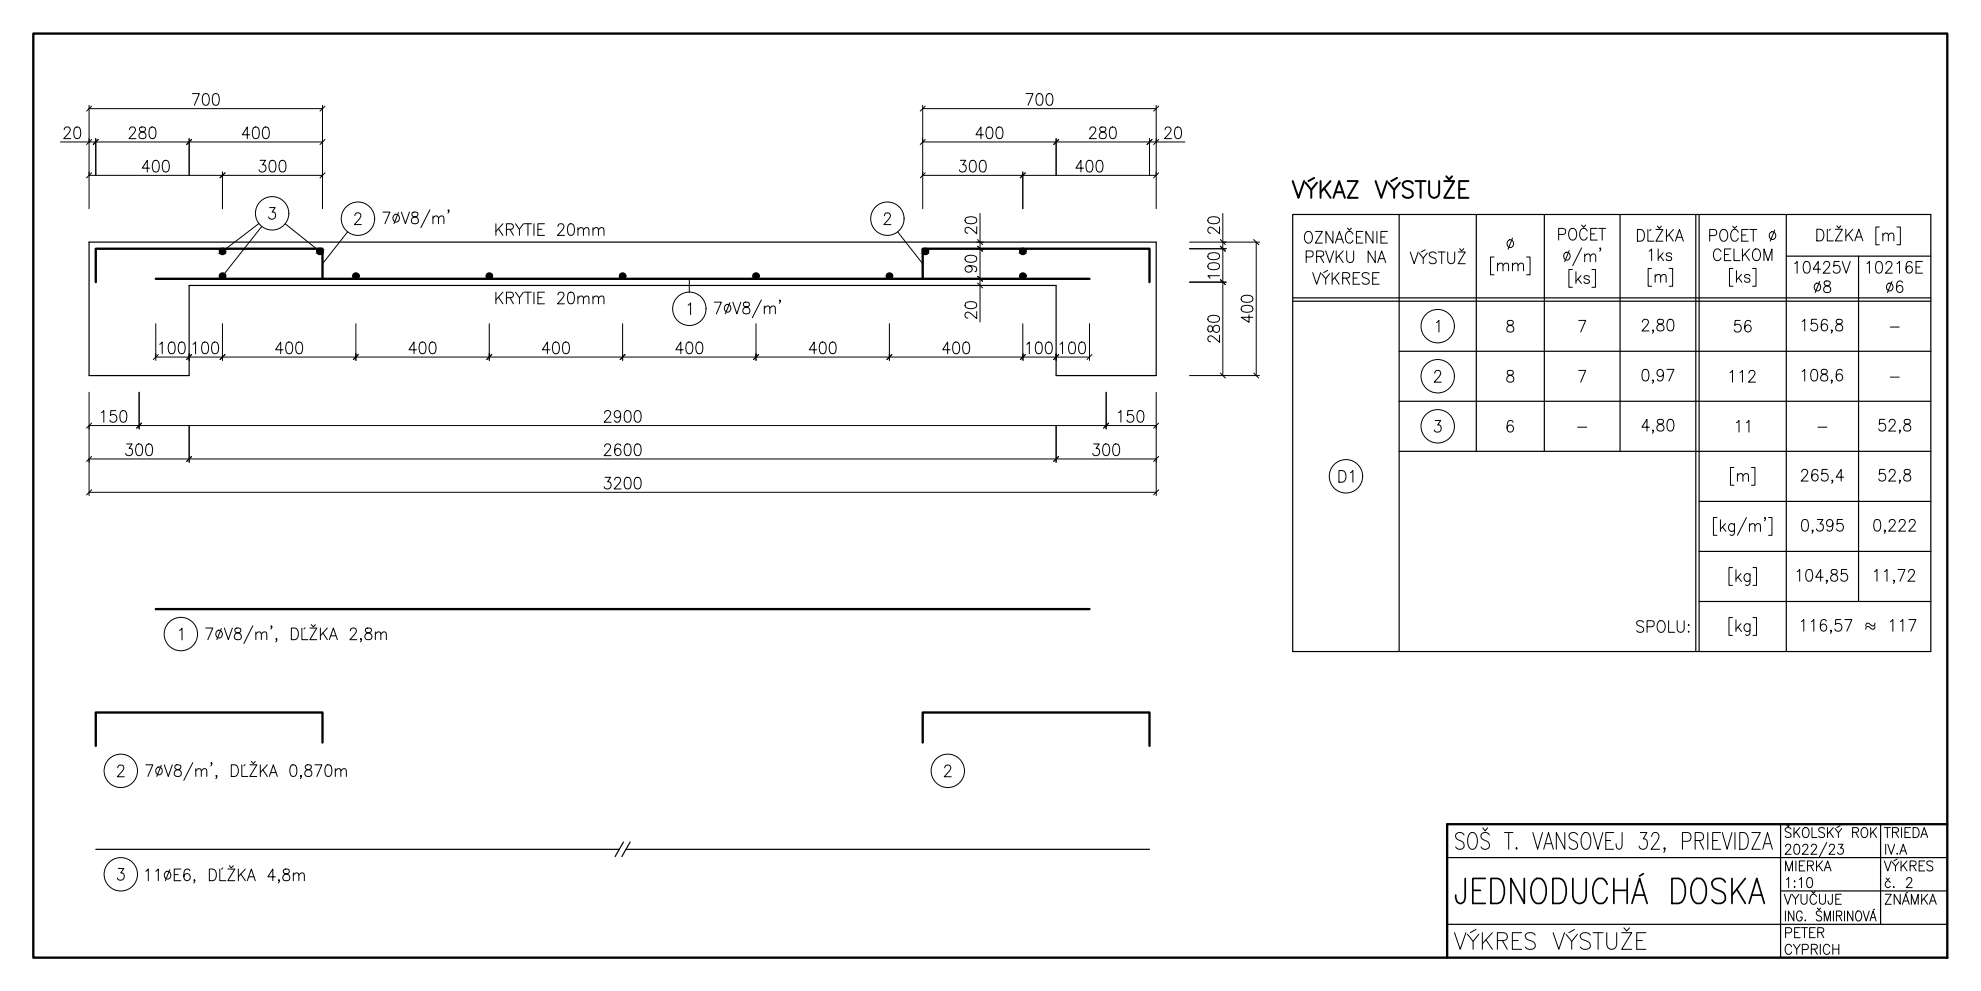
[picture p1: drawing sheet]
<svg xmlns="http://www.w3.org/2000/svg" width="594mm" height="297mm" viewBox="0 0 594 297" stroke-linecap="round" stroke-linejoin="round" font-family="sans-serif">
<!-- layer: 0.35 -->
<g fill="none" stroke="#000" stroke-width=".36">
<path d="M26.7 72.6h320v40h-30v-27h-260v27h-30zM387.7 64.3h191.3v131h-191.3zM419.6 64.3v131M442.7 64.3v71M463.1 64.3v71M485.8 64.3v71M508.6 64.3v131M509.5 64.3v131M535.7 64.3v131M535.7 76.8h43.3M557.4 76.8v103.5M387.7 89.3h191.3"/>
<path d="M387.7 90.3h191.3M419.6 105.3h159.4M419.6 120.3h159.4M419.6 135.3h159.4M509.5 150.3h69.5M509.5 165.3h69.5M509.5 180.3h69.5M28.7 254.6h157M187 252.4l-2.5 4.3M187.7 254.6h157M189 252.4l-2.5 4.3M434 257.1h150"/>
<path d="M534 247v40M564 247v30.1M434 277.1h150M534 267h50"/>
</g>
<!-- layer: 0.7 -->
<g fill="none" stroke="#000" stroke-width=".7">
<path d="M10 10.1h574v276.9h-574zM46.7 83.6h280M96.7 83.6v-9h-68v10M276.7 83.6v-9h68v10M46.7 182.6h280M96.7 222.6v-9h-68v10M276.7 222.6v-9h68v10M584 247h-150v40"/>
<circle cx="66.7" cy="75.3" r=".79"/>
<circle cx="95.9" cy="75.3" r=".79"/>
<circle cx="277.5" cy="75.3" r=".79"/>
<circle cx="306.7" cy="75.3" r=".79"/>
<circle cx="66.7" cy="82.8" r=".79"/>
<circle cx="106.7" cy="82.8" r=".79"/>
<circle cx="146.7" cy="82.8" r=".79"/>
<circle cx="186.7" cy="82.8" r=".79"/>
<circle cx="226.7" cy="82.8" r=".79"/>
<circle cx="266.7" cy="82.8" r=".79"/>
<circle cx="306.7" cy="82.8" r=".79"/>
</g>
<!-- layer: 0.18 -->
<g fill="none" stroke="#000" stroke-width=".3">
<path d="M77.6 67l-10.2 7.9M78.5 67.9l-11.3 14.2M85.5 67.1l9.8 7.8M104.2 69.5l-7.5 9.6M269.2 69.5l7.5 9.6M46.7 97v10M66.7 97v10M106.7 97v10M146.7 97v10M186.7 97v10M206.7 83.6v4M226.7 97v10"/>
<path d="M266.7 97v10M306.7 97v10M326.7 97v10M66.8 260.2l-.4 .3"/>
<circle cx="81.6" cy="63.9" r="5"/>
<circle cx="107.3" cy="65.5" r="5"/>
<circle cx="266.1" cy="65.5" r="5"/>
<circle cx="206.7" cy="92.6" r="5"/>
<circle cx="431.2" cy="97.8" r="5"/>
<circle cx="431.2" cy="112.8" r="5"/>
<circle cx="431.2" cy="127.8" r="5"/>
<circle cx="403.6" cy="142.8" r="5"/>
<circle cx="54.2" cy="190.1" r="5"/>
<circle cx="36.2" cy="231.1" r="5"/>
<circle cx="284.2" cy="231.1" r="5"/>
<circle cx="36.2" cy="262.1" r="5"/>
</g>
<!-- layer: 0.25 -->
<g fill="none" stroke="#000" stroke-width=".3">
<path d="M19.3 38.9l.1-.5 .5-.3 .9 .1a1.05 1.05 0 0 1-.2 1.7l-1.5 1.7h2.1M22.6 38.2a.98 .98 0 0 1 1.5 .5 3.2 3.2 0 0 1-.3 2.7 .98 .98 0 0 1-1.5-.5 3.2 3.2 0 0 1 .3-2.7zM26.7 31.6v31M26.7 32.6h70M38.8 38.9l.2-.5 .4-.3 .9 .1a1.05 1.05 0 0 1-.1 1.7l-1.5 1.7h2.1M42 38.2a.74 .74 0 0 0 .3 1.2 1.23 1.23 0 0 1 1.3 .6 1.23 1.23 0 0 1-.1 1.4 1.21 1.21 0 0 1-1.8-.5 1.31 1.31 0 0 1 1.5-1.5 .74 .74 0 0 0 .3-1.2l-.5-.1zM45.1 38.2a.98 .98 0 0 1 1.5 .5 3.1 3.1 0 0 1-.3 2.7 .98 .98 0 0 1-1.5-.5 3.1 3.1 0 0 1 .3-2.7zM57.7 28.1h2.1l-1.5 3.5M61.1 28.2l.8-.1a1.99 1.99 0 0 1 .7 2.8l-.3 .5-.7 .2a1.65 1.65 0 0 1-.9-2zM64.1 28.2l.8-.1a1.67 1.67 0 0 1 .9 2l-.5 1.3a.97 .97 0 0 1-1.5-.5 3.2 3.2 0 0 1 .3-2.7zM76.1 38.2a.98 .98 0 0 1 1.5 .5 3.2 3.2 0 0 1-.3 2.7 .98 .98 0 0 1-1.5-.5 3.2 3.2 0 0 1 .3-2.7zM79.1 38.2a.98 .98 0 0 1 1.5 .5 3.2 3.2 0 0 1-.3 2.7 .98 .98 0 0 1-1.5-.5 3.2 3.2 0 0 1 .3-2.7z"/>
<path d="M96.7 31.6v31M276.7 31.6v31M276.7 32.6h70M296.1 38.2a.98 .98 0 0 1 1.5 .5 3.2 3.2 0 0 1-.3 2.7 .98 .98 0 0 1-1.5-.5 3.2 3.2 0 0 1 .3-2.7zM299.1 38.2a.98 .98 0 0 1 1.5 .5 3.1 3.1 0 0 1-.3 2.7 .96 .96 0 0 1-1.5-.5 3 3 0 0 1 .3-2.7zM307.7 28.1h2.1l-1.5 3.5M311.1 28.2l.8-.1a1.65 1.65 0 0 1 .9 2l-.5 1.3-.7 .2a1.99 1.99 0 0 1-.8-2.9zM314.1 28.2l.8-.1a1.67 1.67 0 0 1 .9 2l-.5 1.3a.97 .97 0 0 1-1.5-.5 3.2 3.2 0 0 1 .3-2.7zM326.8 38.9l.2-.5 .4-.3 .9 .1a1.05 1.05 0 0 1-.1 1.7l-1.5 1.7h2.1M330 38.2a.74 .74 0 0 0 .3 1.2 1.23 1.23 0 0 1 1.3 .6 1.23 1.23 0 0 1-.1 1.4 1.22 1.22 0 0 1-1.8-.5 1.31 1.31 0 0 1 1.5-1.5 .74 .74 0 0 0 .3-1.2l-.5-.1zM333.1 38.2a.98 .98 0 0 1 1.5 .5 3.2 3.2 0 0 1-.3 2.7 .98 .98 0 0 1-1.5-.5 3.2 3.2 0 0 1 .3-2.7zM346.7 31.6v31"/>
<path d="M349.4 38.9l.1-.5 .5-.3 .9 .1a1.05 1.05 0 0 1-.2 1.7l-1.5 1.7h2.1M352.7 38.2a.98 .98 0 0 1 1.5 .5 3.1 3.1 0 0 1-.3 2.7 .96 .96 0 0 1-1.5-.5 3 3 0 0 1 .3-2.7zM18.1 42.6h78.6M26.7 52.6h70M28.7 41.6v11M44.9 50.4h-2.2l1.5-2.3v3.5M46.1 48.2a.97 .97 0 0 1 1.5 .5 3.2 3.2 0 0 1-.3 2.7l-.7 .2a1.67 1.67 0 0 1-.9-2zM49.1 48.2l.8-.1a1.65 1.65 0 0 1 .9 2l-.5 1.3-.7 .2a1.65 1.65 0 0 1-.9-2zM56.7 41.6v11M66.7 51.6v11M74.9 40.4h-2.2l1.5-2.3v3.5M78 48.1h1.6l-.9 1.3a1.1 1.1 0 0 1 .9 1.7 1.1 1.1 0 0 1-1.9-.2"/>
<path d="M81.1 48.2l.8-.1a1.67 1.67 0 0 1 .9 2l-.5 1.3a.97 .97 0 0 1-1.5-.5 3.2 3.2 0 0 1 .3-2.7zM84.1 48.2l.8-.1a1.67 1.67 0 0 1 .9 2l-.5 1.3-.7 .2a1.67 1.67 0 0 1-.9-2zM276.7 42.6h78.6M276.7 52.6h70M288 48.1h1.6l-.9 1.3a1.1 1.1 0 0 1 .9 1.7 1.1 1.1 0 0 1-1.9-.2M291.1 48.2l.8-.1a1.65 1.65 0 0 1 .9 2l-.5 1.3-.7 .2a1.67 1.67 0 0 1-.9-2zM294.1 48.2l.8-.1a1.67 1.67 0 0 1 .9 2l-.5 1.3-.7 .2a1.65 1.65 0 0 1-.9-2zM294.9 40.4h-2.2l1.5-2.3v3.5M306.7 51.6v11M316.7 41.6v11M324.9 50.4h-2.2l1.5-2.3v3.5M326.1 48.2l.8-.1a1.67 1.67 0 0 1 .9 2l-.5 1.3a.97 .97 0 0 1-1.5-.5 3.2 3.2 0 0 1 .3-2.7z"/>
<path d="M329.1 48.2l.8-.1a1.67 1.67 0 0 1 .9 2l-.5 1.3-.7 .2a1.67 1.67 0 0 1-.9-2zM344.7 41.6v11M80.9 62.2h1.6l-.9 1.3a1.1 1.1 0 0 1 .9 1.8 1.1 1.1 0 0 1-2-.3M106.4 64.7l.2-.6 .4-.3 .9 .2a1.08 1.08 0 0 1-.1 1.6l-1.5 1.7h2.1M114.8 63.6h2.1l-1.5 3.5M119.5 63.7l-1.4 3.4M120.4 63.6l1.2 3.5 1.2-3.5M123.7 63.7a.76 .76 0 0 0 .3 1.2 1.23 1.23 0 0 1 1.3 .6 1.23 1.23 0 0 1-.1 1.4 1.19 1.19 0 0 1-1.8-.5 1.3 1.3 0 0 1 1.5-1.5 .76 .76 0 0 0 .3-1.2zM128.9 62.9l-2.7 5.3M129.8 65.4l.8-.7 .7 .2 .2 2.2M129.8 64.7v2.4M131.5 65.4l.7-.7 .8 .2 .1 2.2"/>
<path d="M134.6 63.1l-.1 .1-.2-.1 .2-.2 .1 .2-.3 .8M148.7 67.1v3.5M149.5 68.6l1.3 2M150.8 67.1l-2.1 2.3M151.9 68.7h1.3a.84 .84 0 0 0 .8-.8 .84 .84 0 0 0-.8-.8h-1.3v3.5M152.9 68.7l1.1 1.9M154.6 67.1l1.2 1.6v1.9M157 67.1l-1.2 1.6M157.3 67.1h2.1M158.3 67.1v3.5M160.1 67.1v3.5M161.3 68.7h1.2"/>
<path d="M163.3 67.1h-2v3.5h2M167.3 67.9l.2-.5 .4-.3 .9 .1a1.07 1.07 0 0 1-.1 1.7l-1.5 1.7h2.1M170.6 67.2a.98 .98 0 0 1 1.5 .5 3.2 3.2 0 0 1-.3 2.7 .98 .98 0 0 1-1.5-.5 3.2 3.2 0 0 1 .3-2.7zM173.3 68.9l.8-.7 .7 .2 .2 2.2M173.3 68.2v2.4M175 68.9l.7-.7 .8 .2 .1 2.2M177.8 68.9l.8-.7 .7 .2 .2 2.2M177.8 68.2v2.4M179.5 68.9l.7-.7 .8 .2 .1 2.2M265.2 64.7l.2-.6 .4-.3 .9 .2a1.08 1.08 0 0 1-.1 1.6l-1.5 1.7h2.1M289.6 77a2.88 2.88 0 0 1 3.1 0l.2 .7a1.65 1.65 0 0 1-2 .9l-.8-.1a1.01 1.01 0 0 1-.5-1.5zM289.6 65.4a3 3 0 0 1 3.1 0 .97 .97 0 0 1-.5 1.5 3.2 3.2 0 0 1-2.6-.3z"/>
<path d="M290.6 79.7a1.02 1.02 0 0 1 .8 1.3 1.02 1.02 0 0 1-1.4 .6 1.02 1.02 0 0 1-.4-1.5 2.65 2.65 0 0 1 3.1 0 .86 .86 0 0 1-.3 1.4M292.9 68v2.1l-1.7-1.5a1.14 1.14 0 0 0-1.6-.2l-.2 .9 .3 .5 .5 .1M292.9 74.6h2M292.9 72.6h2M293.9 64v32.5M356.7 74.6h11M356.7 72.6h21M362.4 65.4a2.96 2.96 0 0 1 3.1 0 .98 .98 0 0 1-.4 1.5 3.2 3.2 0 0 1-2.7-.3l-.2-.4zM362.4 79.2a2.96 2.96 0 0 1 3.1 0 .98 .98 0 0 1-.4 1.5 3.2 3.2 0 0 1-2.7-.3l-.2-.5zM362.4 76.2a2.96 2.96 0 0 1 3.1 0 .98 .98 0 0 1-.4 1.5 3.2 3.2 0 0 1-2.7-.3l-.2-.5zM365.7 68v2.1l-1.7-1.5a1.03 1.03 0 0 0-1.8 .1l.2 .9 .7 .3M366.7 64v48.6"/>
<path d="M376.7 72.6v40M391.7 77h1.3a.92 .92 0 0 0 .8-.9 .92 .92 0 0 0-.8-.9h-1.3v3.5M391.8 69.5l.3-.1a1.68 1.68 0 0 1 1.5 .9 1.68 1.68 0 0 1-.2 1.7 1.15 1.15 0 0 1-1.3 .9 1.15 1.15 0 0 1-.9-1.4 2.23 2.23 0 0 1 .6-2zM394.5 69.4h2.1l-2.1 3.5h2.1M394.8 76.9h1.4a.83 .83 0 0 0 .8-.9 .83 .83 0 0 0-.8-.8h-1.4v3.5M395.9 76.9l1.1 1.8M397.6 75.2l1.2 3.5 1.1-3.5M399.7 69.4v3.5l-2.1-3.5v3.5M400.5 72.9l1.2-3.5 1.2 3.5M400.7 75.2v3.5M400.9 71.7h1.5M401.4 76.7l1.4 2"/>
<path d="M402.8 75.2l-2.1 2.3M403.9 75.2v2.5a1.05 1.05 0 0 0 1 1 1.05 1.05 0 0 0 1.1-1v-2.5M404.1 68.4l.6 .6 .6-.6M405.7 70.2a1.15 1.15 0 0 0-1.3-.8 1.15 1.15 0 0 0-.9 1.3 1.45 1.45 0 0 0 .2 1.6 1.45 1.45 0 0 0 1.6 .4l.4-.7M406.8 71h1.2M408.7 69.4h-1.9v3.5h1.9M411.7 69.4v3.5l-2.1-3.5v3.5M412.4 75.2v3.5l-2.1-3.5v3.5M412.9 69.4v3.5M413.2 78.7l1.2-3.5 1.1 3.5M413.6 77.5h1.5M414.1 71h1.2"/>
<path d="M416.1 69.4h-2v3.5h2M422.9 75.5l1.2 3.5 1.2-3.5M425.6 75.9l1.2 1.5v1.6M427.4 74.9l-1.2 .6M428 75.9l-1.2 1.5M430.7 76a1.13 1.13 0 0 0-1.2-.5 1.13 1.13 0 0 0-.9 .9l.3 .5 1.2 .5a.86 .86 0 0 1 .6 .9 .86 .86 0 0 1-.7 .7h-.7l-.7-.5M431.3 75.5h2.1M432.4 75.5v3.5M434.1 75.5v2.5a1.05 1.05 0 0 0 1.1 1.1 1.05 1.05 0 0 0 1-1.1v-2.5M437.3 75.5h2.1l-2.1 3.5h2.1M437.7 74.5l.6 .7 .7-.7M448 77h-1v5.4h1"/>
<path d="M449.1 79.5l.7-.6 .8 .1 .1 2.2M449.1 78.9v2.3M450.7 79.5l.8-.6 .7 .1 .2 2.2M453.6 79.5l.7-.6 .8 .1 .1 2.2M453.6 71.4l-1.4 3.3M453.6 78.9v2.3M455.2 79.5l.8-.6 .7 .1 .2 2.2M457.8 77h1.1v5.4h-1.1M467.4 70.3h1.4a.92 .92 0 0 0 .8-.9 .92 .92 0 0 0-.8-.9h-1.4v3.5M469.4 75.8a1.16 1.16 0 0 1 1.5 .7 1.16 1.16 0 0 1-.8 1.5 1.2 1.2 0 0 1-1.2-.8 1.2 1.2 0 0 1 .5-1.4zM470.6 75.1l-1.4 3.4M471 68.6l.3-.1a1.55 1.55 0 0 1 1.5 2.1 1.21 1.21 0 0 1-1.2 1.4 1.21 1.21 0 0 1-1.2-1.4 2.23 2.23 0 0 1 .6-2z"/>
<path d="M474.3 67.4l.6 .7 .6-.7M474.3 74.3l-2.7 5.3M475.2 76.8l.8-.7 .7 .2 .2 2.2M475.2 76.1v2.4M476 69.3a1.15 1.15 0 0 0-1.4-.8 1.15 1.15 0 0 0-.9 1.3 1.46 1.46 0 0 0 .3 1.6 1.46 1.46 0 0 0 1.5 .4l.5-.7M476.9 76.8l.7-.7 .8 .2 .1 2.2M477 70.1h1.2M479 68.5h-2v3.5h2M479.4 68.5h2.1M480 74.5l-.1 .1-.2-.1 .2-.2 .1 .2-.3 .8M480.5 68.5v3.5M491 68.8a1.88 1.88 0 0 1 2.1 1.1 1.88 1.88 0 0 1-.6 2.2l-1.5 .2z"/>
<path d="M494.2 68.8v3.5h1.8M494.6 75.3l.7-.7v3.5M495.1 68.8l-.4 .4M496.6 68.8h2.1l-2.1 3.5h2.1M497 67.8l.6 .7 .6-.7M497.3 74.6v3.5M497.9 76.8l1 1.3M498.8 75.8l-1.5 1.7M499.7 68.8v3.5M500.5 70.3l1.3 2M501.3 76.3a.9 .9 0 0 0-.8-.5 .9 .9 0 0 0-.8 .5 1.72 1.72 0 0 0 1.5 .8l.1 .5a.92 .92 0 0 1-.8 .5 .92 .92 0 0 1-.8-.5M501.8 68.8l-2.1 2.3"/>
<path d="M502.4 72.3l1.2-3.5 1.2 3.5M502.9 71.1h1.5M512.7 70.6h1.4a.93 .93 0 0 0 .8-.9 .93 .93 0 0 0-.8-.9h-1.4v3.5M516.1 75.4a1.16 1.16 0 0 0-1.4-.8 1.16 1.16 0 0 0-.9 1.4 1.46 1.46 0 0 0 .3 1.6 1.46 1.46 0 0 0 1.5 .4l.5-.7M516.3 68.9l.3-.1a1.68 1.68 0 0 1 1.5 .9 1.68 1.68 0 0 1-.1 1.7 1.15 1.15 0 0 1-1.4 .9 1.15 1.15 0 0 1-.9-1.3 2.31 2.31 0 0 1 .6-2.1zM517.1 76.3h1.3M519.1 74.6h-2v3.5h2M519.6 67.8l.6 .7 .6-.7M520 74.6v3.5h1.8M521.3 69.6a1.15 1.15 0 0 0-1.4-.8 1.15 1.15 0 0 0-.9 1.3 1.58 1.58 0 0 0 1.5 2.2l.8-.9M522.3 70.4h1.2M522.5 74.6v3.5"/>
<path d="M523.3 76.1l1.3 2M524.3 68.8h-2v3.5h2M524.6 74.6l-2.1 2.3M524.7 68.8h2.1M525.8 68.8v3.5M526.1 74.8l.4-.2a1.68 1.68 0 0 1 1.3 2.7 1.15 1.15 0 0 1-1.4 .8 1.15 1.15 0 0 1-.9-1.3 2.23 2.23 0 0 1 .6-2zM529 78.1v-3.5l1.2 3.5 1.2-3.5v3.5M532.2 68.9l-1.3 3.4M538.2 79l.7-.6v3.5M541.2 78.5l.8-.1a1.65 1.65 0 0 1 .9 2l-.5 1.3-.7 .2a1.99 1.99 0 0 1-.8-2.9zM544.9 68.7a1.86 1.86 0 0 1 2 1.1 1.86 1.86 0 0 1-.6 2.2l-1.4 .2zM546.9 79.2l.2-.5 .4-.3 .9 .1a1.08 1.08 0 0 1-.1 1.7l-1.5 1.7h2.1"/>
<path d="M548 68.7v3.5h1.8M548.9 68.7l-.4 .4M550.4 68.7h2.1l-2.1 3.5h2.1M550.8 67.7l.6 .7 .6-.7M551.6 78.4h-1.5l-.2 1.5a1.13 1.13 0 0 1 1.7 0 1.13 1.13 0 0 1-.2 1.7 1.13 1.13 0 0 1-1.6-.4M552.4 78.4l1.3 3.5 1.2-3.5M553.6 68.7v3.5M554.3 70.2l1.3 2M555.6 68.7l-2 2.3M556.2 72.2l1.2-3.5 1.3 3.5M556.7 71h1.5M559.9 79l.7-.6v3.5"/>
<path d="M562.9 78.5l.7-.1a1.65 1.65 0 0 1 .9 2l-.4 1.3-.8 .2a1.67 1.67 0 0 1-.9-2zM563.6 68h-1.1v5.4h1.1M564.6 70.5l.8-.6 .7 .1 .2 2.2M564.6 69.9v2.3M565.6 79.2l.1-.5 .5-.3 .9 .1a1.08 1.08 0 0 1-.2 1.7l-1.5 1.7h2.1M566.3 70.5l.7-.6 .8 .1 .1 2.2M568.8 68h1.1v5.4h-1.1M568.9 79l.7-.6v3.5M573.4 78.9a.88 .88 0 0 0-1.4-.4 3 3 0 0 0 0 3.2 1.01 1.01 0 0 0 1.4-.3 1.01 1.01 0 0 0-.3-1.4 1.01 1.01 0 0 0-1.4 .2l-.1 .5M576.5 78.4h-1.9v3.5h1.9M148.7 87.6v3.5M149.5 89.1l1.3 2"/>
<path d="M150.8 87.6l-2.1 2.3M151.9 89.2h1.3a.83 .83 0 0 0 .8-.8 .83 .83 0 0 0-.8-.8h-1.3v3.5M152.9 89.2l1.1 1.9M154.6 87.6l1.2 1.6v1.9M157 87.6l-1.2 1.6M157.3 87.6h2.1M158.3 87.6v3.5M160.1 87.6v3.5M161.3 89.2h1.2M163.3 87.6h-2v3.5h2M167.3 88.4l.2-.5 .4-.3 .9 .1a1.08 1.08 0 0 1-.1 1.7l-1.5 1.7h2.1M170.6 87.7a1.01 1.01 0 0 1 1.5 .5 3.2 3.2 0 0 1-.3 2.7l-.7 .2a1.67 1.67 0 0 1-.9-2z"/>
<path d="M173.3 89.4l.8-.7 .7 .2 .2 2.2M173.3 88.7v2.4M175 89.4l.7-.7 .8 .2 .1 2.2M177.8 89.4l.8-.7 .7 .2 .2 2.2M177.8 88.7v2.4M179.5 89.4l.7-.7 .8 .2 .1 2.2M206.4 91.5l.7-.7v3.5M214.2 90.6h2.1l-1.5 3.5M217.7 91.4a1.08 1.08 0 0 1 1.5 1 1.08 1.08 0 0 1-1.5 1 1.28 1.28 0 0 1 0-2zM218.9 90.7l-1.4 3.4M219.8 90.6l1.2 3.5 1.2-3.5M223.1 90.7a.74 .74 0 0 0 .3 1.2 1.25 1.25 0 0 1 1.3 .6 1.25 1.25 0 0 1-.1 1.4 1.19 1.19 0 0 1-1.8-.5 1.33 1.33 0 0 1 1.5-1.5 .74 .74 0 0 0 .3-1.2l-.5-.1z"/>
<path d="M228.3 89.9l-2.7 5.3M229.2 92.4l.8-.7 .7 .2 .2 2.2M229.2 91.7v2.4M230.9 92.4l.7-.7 .8 .2 .1 2.2M234 90.1l-.1 .1-.2-.1 .2-.2 .1 .2-.3 .8M289.6 90.9a2.88 2.88 0 0 1 3.1 0l.2 .7a1.99 1.99 0 0 1-2.8 .8 .98 .98 0 0 1-.5-1.5zM292.9 93.4v2.1l-1.7-1.5a1.14 1.14 0 0 0-1.6-.1l-.2 .9 .3 .4 .5 .2M292.9 85.6h2M292.9 83.6h2M356.7 84.6h11M362.4 97.8a1.14 1.14 0 0 0 .3 1.7h.4a1.76 1.76 0 0 0 .8-1.5 .99 .99 0 0 1 1-.5 .99 .99 0 0 1 .8 .8 1.03 1.03 0 0 1-.7 1.3 1.03 1.03 0 0 1-1.3-.9l-.1-.6a.74 .74 0 0 0-1.2-.3zM362.4 95a2.96 2.96 0 0 1 3.1 0 .98 .98 0 0 1-.4 1.5 3.2 3.2 0 0 1-2.7-.3l-.2-.5z"/>
<path d="M365.7 82.6h-3.5l.7 .8M372.4 92a3 3 0 0 1 3.2 0l.1 .7a1.67 1.67 0 0 1-2 .9l-1.3-.4-.2-.5zM372.4 89a2.88 2.88 0 0 1 3.2 0l.1 .7a1.65 1.65 0 0 1-2 .9l-1.3-.4-.2-.5zM374.6 94.4v2.2l-2.4-1.5h3.5M393.7 81.7l1.1 3.5 1.2-3.5M396.3 82l1.3 1.5v1.7M398.1 81l-1.1 .7M398.8 82l-1.2 1.5M399.5 81.7v3.5M400.3 83.2l1.3 2M401.6 81.7l-2.1 2.3M402.7 83.4h1.3a.83 .83 0 0 0 .8-.9 .83 .83 0 0 0-.8-.8h-1.3v3.5"/>
<path d="M403.7 83.4l1 1.8M405.8 83.4h1.2M407.8 81.7h-2v3.5h2M410.6 82.2a1.16 1.16 0 0 0-1.2-.5 1.16 1.16 0 0 0-.9 .8l.3 .5 1.2 .5a.85 .85 0 0 1 .6 .9 .85 .85 0 0 1-.7 .8l-1.1-.2-.3-.3M411.6 83.4h1.3M413.6 81.7h-2v3.5h2M430.8 96.7l.7-.7v3.5M452.2 96.2a.74 .74 0 0 0 .3 1.2 1.23 1.23 0 0 1 1.3 .5 1.23 1.23 0 0 1-.1 1.5 1.21 1.21 0 0 1-1.8-.5 1.31 1.31 0 0 1 1.5-1.5 .74 .74 0 0 0 .3-1.2l-.5-.2zM471.6 80.8h-1.1v5.3h1.1M472.6 81.5v3.4M473.2 83.6l1.1 1.3M473.4 96h2.1l-1.5 3.5"/>
<path d="M474.1 82.6l-1.5 1.7M476.7 83.1a.9 .9 0 0 0-.9-.5 .9 .9 0 0 0-.8 .5 1.72 1.72 0 0 0 1.5 .9l.2 .5a.92 .92 0 0 1-.9 .5 .92 .92 0 0 1-.8-.5M477.4 80.8h1.1v5.3h-1.1M492.5 96.5l.2-.5 .4-.3 1 .2a1.08 1.08 0 0 1-.2 1.6l-1.5 1.7h2.1M495.3 80.5h-1v5.3h1M495.9 99h-.3l.1-.1 .2 .1-.3 .9M496.4 83l.7-.7 .8 .2 .1 2.1M496.4 82.3v2.3M497.2 95.9a.72 .72 0 0 0 .3 1.1 1.24 1.24 0 0 1 1.3 .6 1.24 1.24 0 0 1-.1 1.4 1.24 1.24 0 0 1-1.8-.5 1.33 1.33 0 0 1 1.5-1.5 .72 .72 0 0 0 .3-1.1l-.5-.2zM498 83l.8-.7 .7 .2 .2 2.1M500.3 95.9l.8-.2a1.67 1.67 0 0 1 .9 2l-.2 .8a1 1 0 0 1-1.5 .5 3 3 0 0 1 0-3.1zM500.5 80.5h1.1v5.3h-1.1"/>
<path d="M519.7 80.5h-1.1v5.3h1.1M520.7 81.1v3.5M521.4 83.3l1 1.3M521.9 96h-1.5l-.2 1.5a1.14 1.14 0 0 1 1.7 .1 1.14 1.14 0 0 1-.2 1.6 1.14 1.14 0 0 1-1.6-.3M522.2 82.3l-1.5 1.7M524.8 82.8a.91 .91 0 0 0-.8-.5 .91 .91 0 0 0-.8 .5l.1 .3a1.45 1.45 0 0 1 1.5 1 .92 .92 0 0 1-.8 .5 .92 .92 0 0 1-.8-.5M525 96.5a.88 .88 0 0 0-1.3-.3 2.96 2.96 0 0 0 0 3.2 1.01 1.01 0 0 0 1.3-.4 1.01 1.01 0 0 0-.3-1.3 1.01 1.01 0 0 0-1.3 .2l-.2 .5M525.5 80.5h1.1v5.3h-1.1M540.4 96.4l.8-.7v3.5M544.8 95.7h-1.5l-.1 1.5a1.13 1.13 0 0 1 1.6 0 1.13 1.13 0 0 1-.1 1.7 1.13 1.13 0 0 1-1.7-.4M545.7 84.4l-1.4 3.3M546 80.7h-2.2l1.5-2.3v3.5"/>
<path d="M547.2 84.4a.74 .74 0 0 0 .3 1.1 1.23 1.23 0 0 1 1.3 .6 1.23 1.23 0 0 1-.1 1.4 1.21 1.21 0 0 1-1.8-.5 1.31 1.31 0 0 1 1.5-1.5 .74 .74 0 0 0 .3-1.1l-.4-.2zM548 96.2a.88 .88 0 0 0-1.4-.3 3 3 0 0 0 0 3.1 1.01 1.01 0 0 0 1.4-.3 1.01 1.01 0 0 0-.3-1.4 1.01 1.01 0 0 0-1.4 .2l-.1 .5M549.4 99h-.3l.2-.1 .1 .1-.3 .9M550.8 95.9a.74 .74 0 0 0 .3 1.1 1.25 1.25 0 0 1 1.3 .6 1.25 1.25 0 0 1-.1 1.4 1.23 1.23 0 0 1-1.8-.5 1.33 1.33 0 0 1 1.5-1.5 .74 .74 0 0 0 .3-1.1l-.4-.2zM566.2 85a1.09 1.09 0 0 1 1.5 1 1.09 1.09 0 0 1-1.5 1 1.3 1.3 0 0 1 0-2zM566.9 98h2.7M567.4 84.4l-1.4 3.3M570.5 84.7a.88 .88 0 0 0-1.3-.3 2.96 2.96 0 0 0 0 3.1 1.01 1.01 0 0 0 1.3-.3 1.01 1.01 0 0 0-.2-1.4 1.01 1.01 0 0 0-1.4 .2l-.2 .5M574.6 80h1.2M26.7 117.6v31M41.7 117.6v11M46.7 106v2"/>
<path d="M46.7 107h280M47.9 103.2l.7-.7v3.5M50.9 102.7l.7-.2a1.67 1.67 0 0 1 .9 2l-.4 1.4a.97 .97 0 0 1-1.5-.5 3.2 3.2 0 0 1 .3-2.7zM53.9 102.7l.8-.2a1.67 1.67 0 0 1 .8 2l-.4 1.4-.8 .1a1.67 1.67 0 0 1-.9-2zM56.7 106v2M57.9 103.2l.8-.7v3.5M60.9 102.7a.97 .97 0 0 1 1.5 .5 3.2 3.2 0 0 1-.3 2.7l-.8 .1a1.67 1.67 0 0 1-.8-2zM63.9 102.7l.7-.2a1.65 1.65 0 0 1 1 2l-.5 1.4-.8 .1a1.65 1.65 0 0 1-.9-2zM66.7 106v2M84.9 104.8h-2.2l1.5-2.3v3.5M86.1 102.7l.8-.2a1.65 1.65 0 0 1 .9 2l-.5 1.4-.7 .1a1.99 1.99 0 0 1-.8-2.8zM89.1 102.7l.8-.2a1.67 1.67 0 0 1 .9 2l-.5 1.4a.97 .97 0 0 1-1.5-.5 3.2 3.2 0 0 1 .3-2.7z"/>
<path d="M106.7 106v2M124.9 104.8h-2.2l1.5-2.3v3.5M126.1 102.7l.8-.2a1.67 1.67 0 0 1 .9 2l-.5 1.4a.97 .97 0 0 1-1.5-.5 3.2 3.2 0 0 1 .3-2.7zM129.1 102.7l.8-.2a1.67 1.67 0 0 1 .9 2l-.5 1.4-.7 .1a1.67 1.67 0 0 1-.9-2zM146.7 106v2M164.9 104.8h-2.2l1.5-2.3v3.5M166.1 102.7l.8-.2a1.67 1.67 0 0 1 .9 2l-.5 1.4-.7 .1a1.67 1.67 0 0 1-.9-2zM169.1 102.7a.97 .97 0 0 1 1.5 .5 3.2 3.2 0 0 1-.3 2.7l-.7 .1a1.67 1.67 0 0 1-.9-2zM186.7 106v2M204.9 104.8h-2.2l1.5-2.3v3.5M206.1 102.7a.97 .97 0 0 1 1.5 .5 3.2 3.2 0 0 1-.3 2.7l-.7 .1a1.67 1.67 0 0 1-.9-2zM209.1 102.7l.8-.2a1.65 1.65 0 0 1 .9 2l-.5 1.4-.7 .1a1.99 1.99 0 0 1-.8-2.8z"/>
<path d="M226.7 106v2M244.9 104.8h-2.2l1.5-2.3v3.5M246.1 102.7l.8-.2a1.65 1.65 0 0 1 .9 2l-.5 1.4-.7 .1a1.67 1.67 0 0 1-.9-2zM249.1 102.7l.8-.2a1.67 1.67 0 0 1 .9 2l-.5 1.4-.7 .1a1.65 1.65 0 0 1-.9-2zM266.7 106v2M284.9 104.8h-2.2l1.5-2.3v3.5M286.2 102.7l.7-.2a1.67 1.67 0 0 1 .9 2l-.5 1.4-.7 .1a1.65 1.65 0 0 1-.9-2zM289.1 102.7l.8-.2a1.67 1.67 0 0 1 .9 2l-.5 1.4a.97 .97 0 0 1-1.5-.5 3.2 3.2 0 0 1 .3-2.7zM306.8 106v2M307.9 103.2l.8-.7v3.5M310.9 102.7a.97 .97 0 0 1 1.5 .5 3.2 3.2 0 0 1-.3 2.7l-.7 .1a1.67 1.67 0 0 1-.9-2zM313.9 102.7l.8-.2a1.65 1.65 0 0 1 .9 2l-.5 1.4-.7 .1a1.99 1.99 0 0 1-.8-2.8z"/>
<path d="M316.7 106v2M317.9 103.2l.7-.7v3.5M320.9 102.7l.7-.2a1.67 1.67 0 0 1 .9 2l-.4 1.4a.97 .97 0 0 1-1.5-.5 3.2 3.2 0 0 1 .3-2.7zM323.9 102.7l.8-.2a1.67 1.67 0 0 1 .8 2l-.4 1.4-.8 .1a1.67 1.67 0 0 1-.9-2zM326.7 106v2M331.7 117.6v11M346.7 117.6v31M356.7 112.6h21M365.7 100.5v2.1l-1.7-1.5a1.01 1.01 0 0 0-.9-.5 1.01 1.01 0 0 0-.9 .7l.2 .9 .7 .3M430.3 111.9l.1-.5 .4-.4 1 .2a1.08 1.08 0 0 1-.2 1.7l-1.5 1.6h2.1M452.2 111.2a.74 .74 0 0 0 .3 1.2 1.25 1.25 0 0 1 1.3 .5 1.25 1.25 0 0 1-.1 1.5 1.19 1.19 0 0 1-1.8-.5 1.33 1.33 0 0 1 1.5-1.5 .74 .74 0 0 0 .3-1.2l-.5-.2zM473.4 111h2.1l-1.5 3.5"/>
<path d="M492.8 110.9a.98 .98 0 0 1 1.5 .5 3.2 3.2 0 0 1-.2 2.6 .98 .98 0 0 1-1.6-.5 3.2 3.2 0 0 1 .3-2.6zM495.9 114l-.2 .2-.1-.2 .1-.1 .2 .1-.3 .9M498.9 111.9a.99 .99 0 0 1-1.4 .8 .99 .99 0 0 1-.4-1.6 .99 .99 0 0 1 1.6 .1 3.3 3.3 0 0 1-.3 2.8 .88 .88 0 0 1-1.4-.3M499.9 110.7h2.1l-1.5 3.5M518.8 111.7l.8-.7v3.5M521.8 111.7l.7-.7v3.5M524.5 111.9l.1-.5 .5-.4 .9 .2a1.08 1.08 0 0 1-.2 1.7l-1.5 1.6h2.2M540.4 111.4l.8-.7v3.5M543.5 110.9a.98 .98 0 0 1 1.5 .5 3.2 3.2 0 0 1-.3 2.6 .98 .98 0 0 1-1.5-.5 3.2 3.2 0 0 1 .3-2.6zM546.3 110.9a.74 .74 0 0 0 .3 1.1 1.22 1.22 0 0 1 1.3 .6 1.22 1.22 0 0 1-.1 1.4 1.22 1.22 0 0 1-1.8-.5 1.34 1.34 0 0 1 1.5-1.5 .72 .72 0 0 0 .3-1.1l-.5-.2zM549.4 114l-.1 .2-.2-.2 .2-.1 .1 .1-.3 .9M552.4 111.2a.88 .88 0 0 0-1.3-.3 2.96 2.96 0 0 0 0 3.1 1.01 1.01 0 0 0 1.3-.3 1.01 1.01 0 0 0-.2-1.4 1.01 1.01 0 0 0-1.4 .2l-.1 .5"/>
<path d="M566.9 113h2.7M26.7 127.6h320M26.7 137.6h320M30.4 123.7l.7-.6v3.5M34.7 123.1h-1.4l-.2 1.5a1.14 1.14 0 0 1 1.7 0 1.14 1.14 0 0 1-.2 1.7 1.14 1.14 0 0 1-1.7-.4M36.4 123.2a.98 .98 0 0 1 1.5 .5 3.2 3.2 0 0 1-.3 2.7 .98 .98 0 0 1-1.5-.5 3.2 3.2 0 0 1 .3-2.7zM38 133.1h1.6l-.9 1.3a1.1 1.1 0 0 1 .9 1.7 1.1 1.1 0 0 1-1.9-.2M41.1 133.2l.8-.1a1.65 1.65 0 0 1 .9 2l-.5 1.3-.7 .2a1.99 1.99 0 0 1-.8-2.9zM44.1 133.2l.8-.1a1.67 1.67 0 0 1 .9 2l-.5 1.3a.97 .97 0 0 1-1.5-.5 3.2 3.2 0 0 1 .3-2.7zM56.7 127.6v11M181.3 123.9l.2-.5 .4-.3 .9 .1a1.05 1.05 0 0 1-.1 1.7l-1.5 1.7h2.1M181.3 133.9l.2-.5 .4-.3 .9 .1a1.08 1.08 0 0 1-.1 1.7l-1.5 1.7h2.1"/>
<path d="M186.1 124.2a1.02 1.02 0 0 1-1.3 .9 1.02 1.02 0 0 1-.6-1.4 1.02 1.02 0 0 1 1.5-.5 2.7 2.7 0 0 1 0 3.2 .87 .87 0 0 1-1.4-.3M186.1 133.6a.87 .87 0 0 0-1.3-.4 3 3 0 0 0 0 3.2 1.01 1.01 0 0 0 1.3-.3 1.01 1.01 0 0 0-.3-1.4 1.01 1.01 0 0 0-1.3 .2l-.2 .5M187.6 123.2a.98 .98 0 0 1 1.5 .5 3.2 3.2 0 0 1-.3 2.7 .98 .98 0 0 1-1.5-.5 3.2 3.2 0 0 1 .3-2.7zM187.6 133.2a.97 .97 0 0 1 1.5 .5 3.2 3.2 0 0 1-.3 2.7l-.7 .2a1.67 1.67 0 0 1-.9-2zM190.6 123.2a.98 .98 0 0 1 1.5 .5 3.1 3.1 0 0 1-.3 2.7 .96 .96 0 0 1-1.5-.5 3 3 0 0 1 .3-2.7zM190.6 133.2l.8-.1a1.65 1.65 0 0 1 .9 2l-.5 1.3-.7 .2a1.99 1.99 0 0 1-.8-2.9zM316.7 127.6v11M328 133.1h1.6l-.9 1.3a1.1 1.1 0 0 1 .9 1.7 1.1 1.1 0 0 1-1.9-.2M331.1 133.2l.8-.1a1.99 1.99 0 0 1 .7 2.8l-.3 .5-.7 .2a1.65 1.65 0 0 1-.9-2zM334.1 133.2l.8-.1a1.67 1.67 0 0 1 .9 2l-.5 1.3a.97 .97 0 0 1-1.5-.5 3.2 3.2 0 0 1 .3-2.7zM335.4 123.7l.7-.6v3.5M339.7 123.1h-1.5l-.1 1.5a1.13 1.13 0 0 1 1.7 0 1.13 1.13 0 0 1-.2 1.7 1.13 1.13 0 0 1-1.7-.4"/>
<path d="M341.4 123.2a.98 .98 0 0 1 1.5 .5 3.2 3.2 0 0 1-.3 2.7 .98 .98 0 0 1-1.5-.5 3.2 3.2 0 0 1 .3-2.7zM430.4 126h1.7l-1 1.4a1.1 1.1 0 0 1 .9 1.7 1.1 1.1 0 0 1-1.9-.2M453.7 126.5a.88 .88 0 0 0-1.3-.3 3 3 0 0 0 0 3.2 1.01 1.01 0 0 0 1.3-.4 1.01 1.01 0 0 0-.2-1.3 1.01 1.01 0 0 0-1.4 .2l-.1 .5M473.1 128h2.7M494.6 128h-2.2l1.5-2.3v3.5M495.9 129l-.2 .2-.1-.2 .1-.1 .2 .1-.3 .9M497.2 125.9a.71 .71 0 0 0 .3 1.1 1.24 1.24 0 0 1 1.3 .6 1.24 1.24 0 0 1-.1 1.4 1.2 1.2 0 0 1-1.8-.5 1.33 1.33 0 0 1 1.5-1.5 .71 .71 0 0 0 .3-1.1l-.5-.2zM500.3 125.9l.8-.2a1.67 1.67 0 0 1 .9 2l-.5 1.3a.97 .97 0 0 1-1.5-.5 3.2 3.2 0 0 1 .3-2.6zM520.7 126.7l.8-.7v3.5M523.7 126.7l.8-.7v3.5M545.2 128h2.7M565.2 125.7h-1.5l-.1 1.5a1.13 1.13 0 0 1 1.6 0 1.13 1.13 0 0 1-.1 1.7 1.13 1.13 0 0 1-1.7-.4"/>
<path d="M566.5 126.5l.2-.5 .5-.3 .8 .2a1.08 1.08 0 0 1-.1 1.6l-1.5 1.7h2.1M569.8 129l-.1 .2-.1-.2 .1-.1 .1 .1-.2 .9M571.2 125.9a.74 .74 0 0 0 .3 1.1 1.25 1.25 0 0 1 1.3 .6 1.25 1.25 0 0 1-.1 1.4 1.19 1.19 0 0 1-1.8-.5 1.33 1.33 0 0 1 1.5-1.5 .74 .74 0 0 0 .3-1.1l-.4-.2zM26.7 147.6h320M181.5 143.1h1.6l-.9 1.3a1.09 1.09 0 0 1 .9 1.7 1.09 1.09 0 0 1-1.9-.2M184.3 143.9l.2-.5 .4-.3 .9 .1a1.05 1.05 0 0 1-.1 1.7l-1.5 1.7h2.1M187.6 143.2a.98 .98 0 0 1 1.5 .5 3.2 3.2 0 0 1-.3 2.7l-.7 .2a1.66 1.66 0 0 1-.9-2zM190.6 143.2a.98 .98 0 0 1 1.5 .5 3.1 3.1 0 0 1-.3 2.7l-.7 .2a1.99 1.99 0 0 1-.8-2.9zM401.5 141a1.87 1.87 0 0 1 2.1 1.1 1.87 1.87 0 0 1-.6 2.3l-1.5 .1zM405 141.7l.7-.7v3.5M514.9 155.1h-1.1v5.4h1.1M515.9 155.8v3.5"/>
<path d="M516.6 158l1 1.3M517.4 157l-1.5 1.6M520 140.1h-1.1v5.3h1.1M520.1 157l-.1 3.1a.8 .8 0 0 1-1.2 .2M520.1 157.4a1.12 1.12 0 0 0-1.8 .5 1.12 1.12 0 0 0 1.3 1.4l.5-.5M521 142.6l.8-.6 .7 .1 .2 2.2M521 142v2.3M522.7 142.6l.8-.6 .7 .1 .1 2.2M523.7 155.1l-2.7 5.4M524.6 157.6l.8-.6 .7 .1 .2 2.2M524.6 157v2.3M525.3 140.1h1v5.3h-1"/>
<path d="M526.3 157.6l.7-.6 .8 .1 .1 2.2M529.4 155.3l-.1 .2-.2-.2 .2-.2 .1 .2-.3 .8M530.4 155.1h1v5.4h-1M540.3 141.5l.1-.5 .5-.3 .9 .2a1.07 1.07 0 0 1-.1 1.6l-1.5 1.7h2M540.7 155.9a1.01 1.01 0 0 1 1.5 .5 3.2 3.2 0 0 1-.3 2.6l-.8 .2a1.67 1.67 0 0 1-.9-2zM543.7 159l-.2 .2-.1-.2 .1-.1a.66 .66 0 0 1-.1 1M545 155.7h1.7l-.9 1.3a1.09 1.09 0 0 1 .8 1.8 1.09 1.09 0 0 1-1.9-.3M545.1 141.2a.87 .87 0 0 0-1.3-.3 2.96 2.96 0 0 0 0 3.1 1.01 1.01 0 0 0 1.3-.3 1.01 1.01 0 0 0-.3-1.4 1.01 1.01 0 0 0-1.3 .2l-.2 .5M548 140.7h-1.5l-.2 1.5a1.13 1.13 0 0 1 1.7 0 1.13 1.13 0 0 1-.2 1.7 1.13 1.13 0 0 1-1.6-.4M549.6 144l-.2 .2-.1-.2h.3l-.3 .9M549.7 156.9a1.02 1.02 0 0 1-1.3 .8 1.02 1.02 0 0 1-.7-1.4 1.02 1.02 0 0 1 1.5-.4 2.75 2.75 0 0 1 0 3.1 .87 .87 0 0 1-1.3-.3M552.5 155.7h-1.5l-.1 1.5a1.14 1.14 0 0 1 1.7 0 1.14 1.14 0 0 1-.2 1.7 1.14 1.14 0 0 1-1.7-.4"/>
<path d="M552.9 143h-2.2l1.5-2.3v3.5M562.4 155.9a1.01 1.01 0 0 1 1.5 .5 3.2 3.2 0 0 1-.3 2.6l-.8 .2a1.67 1.67 0 0 1-.9-2zM565.2 140.7h-1.5l-.1 1.5a1.13 1.13 0 0 1 1.6 0 1.13 1.13 0 0 1-.1 1.7 1.13 1.13 0 0 1-1.7-.4M565.4 159l-.2 .2-.1-.2 .1-.1 .2 .1-.3 .9M566.5 141.5l.2-.5 .5-.3 .8 .2a1.07 1.07 0 0 1-.1 1.6l-1.5 1.7h2.1M566.5 156.5l.2-.5 .5-.3 .8 .2a1.08 1.08 0 0 1-.1 1.6l-1.5 1.7h2.1M569.6 156.5l.1-.5 .4-.3 1 .2a1.08 1.08 0 0 1-.2 1.6l-1.5 1.7h2.1M569.8 144l-.1 .2-.1-.2h.2l-.2 .9M571.2 140.9a.74 .74 0 0 0 .3 1.1 1.23 1.23 0 0 1 1.3 .6 1.23 1.23 0 0 1-.1 1.4 1.21 1.21 0 0 1-1.8-.5 1.31 1.31 0 0 1 1.5-1.5 .74 .74 0 0 0 .3-1.1l-.4-.2zM572.6 156.5l.1-.5 .5-.3 .9 .2a1.08 1.08 0 0 1-.2 1.6l-1.5 1.7h2.1M519.6 170.1h-1.1v5.4h1.1M520.6 170.8v3.5"/>
<path d="M521.2 173l1 1.3M522.1 171.9l-1.5 1.7M524.8 171.9l-.2 3.2a.78 .78 0 0 1-1.1 .2M524.8 172.5a1.06 1.06 0 0 0-1.5-.3 1.06 1.06 0 0 0-.1 1.6 .9 .9 0 0 0 .8 .5 .9 .9 0 0 0 .8-.5M525.7 170.1h1.1v5.4h-1.1M538.9 171.4l.8-.7v3.5M542 170.9l.7-.2a1.67 1.67 0 0 1 .9 2l-.4 1.3-.8 .2a1.67 1.67 0 0 1-.9-2zM546.8 173h-2.3l1.5-2.3v3.5M548 174l-.2 .2-.2-.2 .2-.1 .2 .1-.4 .9M549.3 170.9a.73 .73 0 0 0 .3 1.1 1.25 1.25 0 0 1 1.3 .6 1.25 1.25 0 0 1-.1 1.4 1.2 1.2 0 0 1-1.8-.5 1.33 1.33 0 0 1 1.5-1.5 .74 .74 0 0 0 .3-1.1l-.4-.2zM553.8 170.7h-1.5l-.1 1.5a1.13 1.13 0 0 1 1.6 0 1.13 1.13 0 0 1-.1 1.7 1.13 1.13 0 0 1-1.7-.4M562.1 171.4l.8-.7v3.5"/>
<path d="M565.1 171.4l.8-.7v3.5M568.1 174l-.1 .2-.2-.2 .2-.1 .1 .1-.3 .9M569.2 170.7h2.1l-1.5 3.5M572.3 171.5l.2-.5 .4-.3 .9 .2a1.08 1.08 0 0 1-.1 1.6l-1.5 1.7h2.1M53.8 189l.8-.7v3.5M61.7 188.2h2.1l-1.5 3.5M66.4 188.4l-1.4 3.3M67.3 188.2l1.2 3.5 1.2-3.5M70.6 188.4a.76 .76 0 0 0 .3 1.2 1.23 1.23 0 0 1 1.3 .5 1.23 1.23 0 0 1-.1 1.5 1.19 1.19 0 0 1-1.8-.5 1.3 1.3 0 0 1 1.5-1.5 .76 .76 0 0 0 .3-1.2zM75.8 187.6l-2.7 5.3M76.7 190.1l.8-.7 .7 .2 .2 2.1M76.7 189.4v2.3"/>
<path d="M78.4 190.1l.7-.7 .8 .2 .1 2.1M81.5 187.7l-.1 .2-.2-.2 .2-.1 .1 .1-.3 .9M83 191.6l-.1 .1-.2-.1 .2-.2 .1 .2-.3 .8M87.4 188.2h1a1.93 1.93 0 0 1 1.1 1.8 1.93 1.93 0 0 1-1.1 1.7h-1zM90.5 188.2v3.5h1.8M91.5 188.2l-.4 .3M92.9 188.2h2.1l-2.1 3.5h2.1M93.4 187.2l.6 .7 .6-.7M96.1 188.2v3.5M96.8 189.7l1.4 2M98.2 188.2l-2.1 2.4M98.8 191.7l1.2-3.5 1.2 3.5"/>
<path d="M99.2 190.6h1.5M105.1 189.1l.1-.5 .5-.4 .9 .2a1.08 1.08 0 0 1-.2 1.7l-1.5 1.6h2.1M108.4 191.6l-.2 .1-.1-.1 .1-.2 .2 .2-.3 .8M109.7 188.4a.76 .76 0 0 0 .3 1.2 1.23 1.23 0 0 1 1.3 .5 1.23 1.23 0 0 1-.1 1.5 1.22 1.22 0 0 1-1.8-.5 1.34 1.34 0 0 1 1.5-1.5 .75 .75 0 0 0 .3-1.2zM112.6 190.1l.7-.7 .8 .2 .1 2.1M112.6 189.4v2.3M114.2 190.1l.8-.7 .7 .2 .2 2.1M492.9 186.5a1.15 1.15 0 0 0-1.2-.5 1.15 1.15 0 0 0-.9 .9l.3 .5 1.2 .5a.86 .86 0 0 1 .6 .9 .86 .86 0 0 1-.8 .7l-1-.1-.3-.4M493.9 187.9h1.4a.92 .92 0 0 0 .8-.9 .92 .92 0 0 0-.8-1h-1.4v3.5M497.6 186.2a1.21 1.21 0 0 1 1.8 1.2 1.59 1.59 0 0 1-1.5 2.1 2.15 2.15 0 0 1-.3-3.3zM500.4 186v3.5h1.8M503 186v2.5a1.05 1.05 0 0 0 1 1 1.05 1.05 0 0 0 1.1-1v-2.5"/>
<path d="M506.4 187.2v.3zM506.4 189.2v.3zM519.6 185.1h-1.1v5.3h1.1M520.6 185.8v3.5M521.2 187.9l1 1.4M522.1 187l-1.5 1.6M524.8 187l-.2 3.1a.8 .8 0 0 1-1.1 .2M524.8 187.5a1.06 1.06 0 0 0-1.5-.3 1.06 1.06 0 0 0-.1 1.6 .92 .92 0 0 0 .8 .5 .92 .92 0 0 0 .8-.5M525.7 185.1h1.1v5.3h-1.1M540.2 186.4l.7-.7v3.5M543.2 186.4l.7-.7v3.5M547.7 186.2a.88 .88 0 0 0-1.4-.3 2.96 2.96 0 0 0 0 3.1 1.01 1.01 0 0 0 1.4-.3 1.01 1.01 0 0 0-.3-1.4 1.01 1.01 0 0 0-1.4 .2l-.1 .5"/>
<path d="M549.2 189l-.2 .2-.1-.2 .1-.1 .2 .1-.3 .9M552 185.7h-1.5l-.1 1.5a1.13 1.13 0 0 1 1.7 0 1.13 1.13 0 0 1-.2 1.7 1.13 1.13 0 0 1-1.7-.4M553.2 185.7h2.1l-1.5 3.5M562.3 187.8a.64 .64 0 0 1-.3 .7 .64 .64 0 0 1-.8 0l-.9-.7a.64 .64 0 0 0-.8 .8M562.3 186.8v.3a.64 .64 0 0 1-1.1 .4l-.6-.5-.6-.2-.3 .2-.2 .6M566.9 186.4l.7-.7v3.5M569.9 186.4l.7-.7v3.5M572.4 185.7h2.1l-1.5 3.5M35.3 230.2l.3-.7 .9-.2a.85 .85 0 0 1 .5 1.4l-1.8 2.1h2.1M43.7 229.2h2.1l-1.5 3.5M48.4 229.4l-1.4 3.3M49.3 229.2l1.2 3.5 1.2-3.5"/>
<path d="M52.6 229.4a.76 .76 0 0 0 .3 1.2 1.22 1.22 0 0 1 1.3 .5 1.22 1.22 0 0 1-.1 1.5 1.2 1.2 0 0 1-1.8-.5 1.34 1.34 0 0 1 1.5-1.5 .73 .73 0 0 0 .3-1.2zM57.8 228.6l-2.7 5.3M58.7 231.1l.8-.7 .7 .2 .2 2.1M58.7 230.4v2.3M60.4 231.1l.7-.7 .8 .2 .1 2.1M63.5 228.7l-.1 .2-.2-.2 .2-.1 .1 .1-.3 .9M65 232.6l-.1 .1-.2-.1 .2-.2 .1 .2-.3 .8M69.4 229.2h1a1.93 1.93 0 0 1 1.1 1.8 1.93 1.93 0 0 1-1.1 1.7h-1zM72.5 229.2v3.5h1.8M73.5 229.2l-.4 .3M74.9 229.2h2.1l-2.1 3.5h2.1M75.4 228.2l.6 .7 .6-.7"/>
<path d="M78.1 229.2v3.5M78.8 230.7l1.4 2M80.2 229.2l-2.1 2.4M80.8 232.7l1.2-3.5 1.2 3.5M81.2 231.6h1.5M87.4 229.4a1.01 1.01 0 0 1 1.5 .5 3.1 3.1 0 0 1-.3 2.7l-.8 .1a1.99 1.99 0 0 1-.7-2.8zM90.4 232.6l-.2 .1-.1-.1 .1-.2 .2 .2-.3 .8M91.7 229.4a.76 .76 0 0 0 .3 1.2 1.23 1.23 0 0 1 1.3 .5 1.23 1.23 0 0 1-.1 1.5 1.2 1.2 0 0 1-1.8-.5 1.3 1.3 0 0 1 1.5-1.5 .76 .76 0 0 0 .3-1.2zM94.4 229.2h2.1l-1.5 3.5M97.9 229.4a1.01 1.01 0 0 1 1.5 .5 3.1 3.1 0 0 1-.3 2.7l-.8 .1a1.67 1.67 0 0 1-.9-2zM100.6 231.1l.7-.7 .8 .2 .1 2.1M100.6 230.4v2.3"/>
<path d="M102.2 231.1l.8-.7 .7 .2 .2 2.1M283.3 230.2l.2-.6 .4-.3 .9 .2a1.08 1.08 0 0 1-.1 1.6l-1.5 1.7h2.1M68.8 259.5l.6 .6 .6-.6M439.1 250.3a1.33 1.33 0 0 0-1.5-.8 1.33 1.33 0 0 0-1.1 1.2l.4 .7 1.4 .8a1.32 1.32 0 0 1 .6 1.9 1.32 1.32 0 0 1-2 .2l-.4-.5M440.9 249.8l.3-.3a1.66 1.66 0 0 1 1.8 1.9 3.2 3.2 0 0 1-1.1 3.2 1.64 1.64 0 0 1-1.8-1.9 3.5 3.5 0 0 1 .8-2.9zM444.7 248.1l.7 1 .7-1M446.7 250.3a1.33 1.33 0 0 0-1.5-.8 1.33 1.33 0 0 0-1.1 1.2l.4 .7 1.4 .8a1.32 1.32 0 0 1 .6 1.9 1.32 1.32 0 0 1-2 .2l-.4-.5M451.2 249.5h2.5M452.4 249.5v5.1M454.8 254.1l.2 .2-.2 .3-.2-.3zM459.7 249.5l1.4 5.1 1.5-5.1M462.9 254.6l1.5-5.1 1.4 5.1"/>
<path d="M463.5 252.9h1.8M469.3 249.5v5.1l-2.6-5.1v5.1M473.1 250.3a1.33 1.33 0 0 0-1.5-.8 1.33 1.33 0 0 0-1.1 1.2l.4 .7 1.4 .8a1.32 1.32 0 0 1 .6 1.9 1.32 1.32 0 0 1-2 .2l-.4-.5M474.9 249.8l.3-.3a1.37 1.37 0 0 1 1.7 1.2 3.3 3.3 0 0 1-.9 3.9 1.36 1.36 0 0 1-1.7-1.2 3.7 3.7 0 0 1 .6-3.6zM477.8 249.5l1.4 5.1 1.5-5.1M481.6 251.9h1.4M483.9 249.5h-2.3v5.1h2.3M486.5 249.5v3.9l-.4 .9-.7 .3a1.41 1.41 0 0 1-.7-1.7M491.9 249.5h2l-1.1 1.9h.5a1.71 1.71 0 0 1 .7 1.9 1.71 1.71 0 0 1-1.6 1.3l-.5-.3-.4-.7M495.3 250.7l.4-.9 .3-.3h.8a1.6 1.6 0 0 1 .2 2.7l-1.8 2.4h2.5M499.3 254.3l-.2 .3-.2-.3 .2-.2a1.13 1.13 0 0 1-.2 1.4M504.5 252.2h1.7a1.38 1.38 0 0 0 .9-1.3 1.38 1.38 0 0 0-.9-1.4h-1.7v5.1"/>
<path d="M508.4 251.9h1.6a1.24 1.24 0 0 0 .9-1.2 1.24 1.24 0 0 0-.9-1.2h-1.6v5.1M509.6 251.9l1.3 2.7M512.1 249.5v5.1M513.6 251.9h1.4M516 249.5h-2.4v5.1h2.4M516.5 249.5l1.4 5.1 1.5-5.1M520.3 249.5v5.1M521.7 249.5h1.3a3.1 3.1 0 0 1 .9 4.3l-.9 .8h-1.3zM525.4 249.5h2.5l-2.5 5.1h2.5M528.6 254.6l1.5-5.1 1.4 5.1M529.2 252.9h1.8M535.5 253.8l.5-.7h.5l.4 .2a1.01 1.01 0 0 1-.3 1.3l-1.3 1.5h1.8"/>
<path d="M535.7 247.2l.5 .6 .5-.6M537.1 248.5a.96 .96 0 0 0-1-.5 .96 .96 0 0 0-.8 .8l.3 .4 1 .4a.73 .73 0 0 1 .5 .8 .73 .73 0 0 1-.6 .6l-.9-.1-.3-.3M538 248.1v2.9M538.3 253.2a.84 .84 0 0 1 1.3 .4 2.74 2.74 0 0 1-.3 2.3 .83 .83 0 0 1-1.2-.4 2.74 2.74 0 0 1 .2-2.3zM538.6 258v3.1M538.6 249.3l1.1 1.7M539.6 259.5h1M539.7 248.1l-1.7 1.9M540.6 253.8l.5-.7h.6l.3 .2a1.01 1.01 0 0 1-.2 1.3l-1.3 1.5h1.8M541 248.2a1.02 1.02 0 0 1 1.1 0 1.02 1.02 0 0 1 .4 1v.7a1.02 1.02 0 0 1-1 1.2 1.02 1.02 0 0 1-1-1.2 1.87 1.87 0 0 1 .5-1.7zM541.3 258h-1.7v3.1h1.7M542 259.5h1.2a.72 .72 0 0 0 .7-.7 .72 .72 0 0 0-.7-.8h-1.2v3.1"/>
<path d="M542.9 259.5l.9 1.6M543.2 253.8l.1-.5 .4-.2h.5l.4 .2a1.01 1.01 0 0 1-.2 1.3l-1.3 1.5h1.8M543.4 248.1v2.9h1.5M544.7 258v3.1M545.4 259.3l1.1 1.8M546.5 258l-1.8 2.1M547.2 248.5a.96 .96 0 0 0-1-.5 .96 .96 0 0 0-.8 .8l.3 .4 1.2 .6a.72 .72 0 0 1 .2 .7 .72 .72 0 0 1-.6 .5l-.8-.1-.3-.3M547.8 252.5l-2.3 4.6M548 248.1v2.9M548.6 253.8l.1-.5 .4-.2h.5l.4 .2a1.01 1.01 0 0 1-.2 1.3l-1.3 1.5h1.8M548.7 249.3l1.1 1.7M549.8 248.1l-1.8 1.9"/>
<path d="M550.3 248.3l1 1.3v1.4M551.3 253.1h1.4l-.8 1.1a.94 .94 0 0 1 .8 1.5 .94 .94 0 0 1-1.7-.2M551.8 247.5l-1 .6M552.3 248.3l-1 1.3M555.6 249.5h1.1a.71 .71 0 0 0 .7-.7 .71 .71 0 0 0-.7-.7h-1.1v2.9M556.5 249.5l.8 1.5M558.6 248.2a1.01 1.01 0 0 1 1.1 0 1.01 1.01 0 0 1 .4 1v.7a1.02 1.02 0 0 1-1 1.2 1.02 1.02 0 0 1-1-1.2l.1-1.1zM561 248.1v2.9M561.6 249.3l1.2 1.7M562.8 248.1l-1.8 1.9M565.1 258l1 3.1 1.1-3.1M565.1 248.1h1.8"/>
<path d="M565.5 253.1v3M566 248.1v2.9M566.1 253.1l1.1 3 1-3M567.4 258.3l1 1.3v1.5M567.5 249.5h1.2a.71 .71 0 0 0 .7-.7 .71 .71 0 0 0-.7-.7h-1.2v2.9M568.4 249.5l.9 1.5M569 255.8v.3zM569 257.5l-1.1 .5M569.5 258.3l-1.1 1.3M569.7 256.1l1.1-3 1 3M570.1 255h1.3M570.1 258v3.1"/>
<path d="M570.3 248.1v2.9M570.8 259.3l1.1 1.8M571.3 249.5h1M571.9 258l-1.8 2.1M572.8 259.5h1.2a.72 .72 0 0 0 .6-.7 .72 .72 0 0 0-.6-.8h-1.2v3.1M572.9 248.1h-1.6v2.9h1.6M573.7 248.1a1.6 1.6 0 0 1 1.8 .9 1.6 1.6 0 0 1-.5 1.9l-1.3 .1zM573.7 259.5l.9 1.6M575.5 259.5h1M576 251l1-2.9 1.1 2.9M576.4 250h1.3M577.2 258h-1.7v3.1h1.7"/>
<path d="M579.6 258.5a.98 .98 0 0 0-1-.5 .98 .98 0 0 0-.8 .8l.3 .4 1.3 .6a.73 .73 0 0 1 .2 .7 .73 .73 0 0 1-.6 .6h-.5l-.7-.5M35.5 260.3h1.6l-.9 1.3a1.1 1.1 0 0 1 .9 1.8 1.1 1.1 0 0 1-1.9-.2M43.7 261.2l.8-.7v3.5M46.7 261.2l.8-.7v3.5M49.7 261.3a1.09 1.09 0 0 1 1.5 1 1.09 1.09 0 0 1-1.5 1 1.34 1.34 0 0 1 0-2zM50.9 260.7l-1.3 3.3M52.3 262.2h1.2M54.2 260.5h-1.9v3.5h1.9M56.9 261a.87 .87 0 0 0-1.3-.3 3 3 0 0 0 0 3.1 1.01 1.01 0 0 0 1.3-.3 1.01 1.01 0 0 0-.3-1.4 1.01 1.01 0 0 0-1.3 .2l-.2 .5M58.4 263.8h-.3l.2-.1 .1 .1-.3 .9M62.8 260.5a1.87 1.87 0 0 1 2.1 1.1 1.87 1.87 0 0 1-.6 2.2l-1.5 .2zM65.9 260.5v3.5h1.8"/>
<path d="M68.3 260.5h2.1l-2.1 3.5h2.1M71.5 260.5v3.5M72.2 262l1.4 2M73.6 260.5l-2.1 2.3M74.2 264l1.2-3.5 1.2 3.5M74.6 262.8h1.5M82.6 262.8h-2.3l1.5-2.3v3.5M83.8 263.8h-.3l.1-.1a.67 .67 0 0 1-.1 1M85.1 260.7a.73 .73 0 0 0 .3 1.1 1.25 1.25 0 0 1 1.3 .6 1.25 1.25 0 0 1-.1 1.4 1.24 1.24 0 0 1-1.8-.5 1.33 1.33 0 0 1 1.5-1.5 .74 .74 0 0 0 .3-1.1l-.4-.2zM88 262.3l.7-.7 .8 .2 .1 2.2M88 261.6v2.4M89.6 262.3l.8-.7 .7 .2 .2 2.2"/>
<path d="M436.2 279.6l1.7 5 1.7-5M442.6 278.6l-1.7 1M444.5 279.6v5M447.5 279.6l-3 3.3M456.3 279.6h-2.8v5h2.8M465.8 279.6l1.7 5 1.7-5M472.2 278.6l-1.7 1M477.8 279.6h3M479.3 279.6v5M481.8 279.6v3.5a1.49 1.49 0 0 0 1.5 1.5 1.49 1.49 0 0 0 1.5-1.5v-3.5M486.3 279.6h3l-3 5h3M487 278.1l.8 1 .9-1"/>
<path d="M493.6 279.6h-2.8v5h2.8M535.1 268l1 3 1-3M535.4 273.1v2.9M535.5 261.1v-3.1l1 3.1 1-3.1v3.1M535.5 279.6h1.1a.79 .79 0 0 0 .7-.8 .79 .79 0 0 0-.7-.7h-1.1v3M535.7 263.6l.7-.6v3.1M537.4 268l1 1.5v1.5M538 273.1v2.9l-1.7-2.9v2.9M538.2 264v.3zM538.2 265.8v.3zM538.2 279.5h1M539.5 268l-1.1 1.5"/>
<path d="M539.6 263.6l.6-.6v3.1M539.9 278.1h-1.7v3h1.7M540.1 268v2.2a.9 .9 0 0 0 .9 .9 .9 .9 0 0 0 .9-.9v-2.2M540.2 278.1h1.8M540.4 273.8a.89 .89 0 0 0-1-.7 .89 .89 0 0 0-.7 1.1v.7a.9 .9 0 0 0 .9 1.2 .9 .9 0 0 0 .8-1.2h-.5M541.1 278.1v3M541.4 275.8v.2zM542.2 263.2a.83 .83 0 0 1 1.3 .4 2.74 2.74 0 0 1-.3 2.3 .84 .84 0 0 1-1.3-.4 2.74 2.74 0 0 1 .3-2.3zM542.7 279.5h1M543.3 267.2l.5 .6 .6-.6M544.4 278.1h-1.7v3h1.7M544.7 268.8a.99 .99 0 0 0-1.1-.8 .99 .99 0 0 0-.8 1.2v.7a.99 .99 0 0 0 .8 1.1 .99 .99 0 0 0 1.1-.7"/>
<path d="M545 272.2l.5 .6 .5-.6M545.1 279.5h1.2a.71 .71 0 0 0 .6-.7 .71 .71 0 0 0-.6-.7h-1.2v3M545.6 268v2.2a.9 .9 0 0 0 .9 .9 .9 .9 0 0 0 .9-.9v-2.2M546 279.5l.9 1.6M546.3 273.5a.85 .85 0 0 0-.9-.5 .85 .85 0 0 0-.7 .8l.2 .4 1.2 .6a.74 .74 0 0 1-.4 1.2l-.8-.1-.2-.3M547.1 261.1l1-3.1 1 3.1M547.1 276v-2.9l.9 2.9 .9-2.9v2.9M547.4 260.1h1.3M549.5 268v2.3l-.3 .6-.5 .1a.8 .8 0 0 1-.5-.9M549.8 273.1v2.9M550.5 269.5h1.1M550.7 274.5l1.4-.2 .2-.4-.2-.7-1.4-.1v2.9"/>
<path d="M551.5 274.5l.8 1.5M552.2 268h-1.7v3h1.7M553.1 273.1v2.9M555.6 273.1v2.9l-1.5-2.9v2.9M556.9 273.2l.2-.1a1.42 1.42 0 0 1 1.1 2.2 .89 .89 0 0 1-1.1 .7 .89 .89 0 0 1-.6-1.1v-.7zM558.7 273.1l.9 2.9 1-2.9M560.8 276l.9-2.9 .9 2.9M561.1 275h1.2M562.2 272.5l-.5 .3M565.4 268h1.8l-1.8 3h1.8M565.6 263.2l.5 .6 .5-.6M566.9 264.5a.95 .95 0 0 0-1.6 .3 .95 .95 0 0 0 1.1 1.3l.5-.5"/>
<path d="M567.9 265.8v.3zM569.8 268v3l-1.8-3v3M570.5 271l1-3 1.1 3M570.9 270.1h1.3M571.8 263.8l.5-.8h.5l.4 .3a.98 .98 0 0 1-.3 1.3l-1.3 1.5h1.8M572.1 267.5l-.6 .3M573.2 271v-3l1 3 1-3v3M576.3 268v3M576.9 269.3l1.2 1.7M578.1 268l-1.8 2.1M578.6 271l1-3 1.1 3M579 270.1h1.3"/>
<path d="M440.1 280l1.7 2.2v2.4M443.5 280l-1.7 2.2M445.6 281.7l1.9 2.9M449.1 281.9h1.9a1.19 1.19 0 0 0 1.1-1.2 1.19 1.19 0 0 0-1.1-1.1h-1.9v5M450.6 281.9l1.4 2.7M453.5 281.9h1.8M460.4 280.3a1.83 1.83 0 0 0-3 0 1.29 1.29 0 0 0 .9 1.4l1.2 .5a1.23 1.23 0 0 1 .9 1.2 1.23 1.23 0 0 1-1.1 1.2l-1.5-.3-.4-.5M469.6 280l1.7 2.2v2.4M473.1 280l-1.8 2.2M476.9 280.3a1.85 1.85 0 0 0-3 0 1.28 1.28 0 0 0 .9 1.4l1.2 .5a1.22 1.22 0 0 1 .9 1.2 1.22 1.22 0 0 1-1.1 1.2l-1.5-.3-.4-.5M490.8 281.9h1.7M537.3 283.8a1 1 0 0 0-1.2-.7 1 1 0 0 0-.8 1.1 1.36 1.36 0 0 0 1.3 1.9l.7-.8"/>
<path d="M537.8 283l1 1.5v1.6M539.9 283l-1.1 1.5M540.5 284.6h1.2a.79 .79 0 0 0 .6-.8 .79 .79 0 0 0-.6-.8h-1.2v3.1M543.2 284.5h1.2a.72 .72 0 0 0 .6-.7 .72 .72 0 0 0-.6-.8h-1.2v3.1M544.1 284.5l.9 1.6M545.9 283v3.1M548.7 283.8a.99 .99 0 0 0-1.1-.8 .99 .99 0 0 0-.8 1.2v.7a.99 .99 0 0 0 .8 1.2 .99 .99 0 0 0 1.1-.8M549.6 284.5h1.8M549.6 283v3.1M551.4 283v3.1"/>
<circle cx="118.8" cy="65.3" r="1.12"/>
<circle cx="452.9" cy="73" r="1.12"/>
<circle cx="531.5" cy="70.5" r="1.11"/>
<circle cx="545" cy="86" r="1.11"/>
<circle cx="65.7" cy="190" r="1.12"/>
<circle cx="47.7" cy="231" r="1.11"/>
</g>
<!-- layer: 0 -->
<g fill="none" stroke="#000" stroke-width=".3">
<path d="M27.5 31.8l-1.5 1.5M97.5 31.8l-1.5 1.5M277.5 31.8l-1.5 1.5M347.5 31.8l-1.5 1.5M27.5 41.8l-1.5 1.5M27.5 51.8l-1.5 1.5M29.5 41.8l-1.5 1.5M57.5 41.8l-1.5 1.5M67.5 51.8l-1.5 1.5M97.5 41.8l-1.5 1.5M97.5 51.8l-1.5 1.5M277.5 41.8l-1.5 1.5"/>
<path d="M277.5 51.8l-1.5 1.5M307.5 51.8l-1.5 1.5M317.5 41.8l-1.5 1.5M345.5 41.8l-1.5 1.5M347.5 41.8l-1.5 1.5M347.5 51.8l-1.5 1.5M293.2 73.8l1.5 1.5M293.2 71.8l1.5 1.5M366 73.8l1.5 1.5M366 71.8l1.5 1.5M376 71.8l1.5 1.5M293.2 82.8l1.5 1.5"/>
<path d="M293.2 84.8l1.5 1.5M366 83.8l1.5 1.5M47.5 106.3l-1.5 1.5M57.5 106.3l-1.5 1.5M67.5 106.3l-1.5 1.5M107.5 106.3l-1.5 1.5M147.5 106.3l-1.5 1.5M187.5 106.3l-1.5 1.5M227.5 106.3l-1.5 1.5M267.5 106.3l-1.5 1.5M307.5 106.3l-1.5 1.5M317.5 106.3l-1.5 1.5"/>
<path d="M327.5 106.3l-1.5 1.5M366 111.8l1.5 1.5M376 111.8l1.5 1.5M27.5 126.8l-1.5 1.5M27.5 136.8l-1.5 1.5M42.5 126.8l-1.5 1.5M57.5 136.8l-1.5 1.5M317.5 136.8l-1.5 1.5M332.5 126.8l-1.5 1.5M347.5 126.8l-1.5 1.5M347.5 136.8l-1.5 1.5M27.5 146.8l-1.5 1.5"/>
<path d="M347.5 146.8l-1.5 1.5"/>
</g>
<!-- layer: 0.7 -->
<g fill="#000" stroke="#000" stroke-width=".3">
<path d="M66.7 74.6h.2zM66.5 74.6h.4z"/>
<path d="M66.5 74.6h.6zM66.4 74.6h.7z"/>
<path d="M66.5 76.1h.4zM66.5 76.1l.3 .1z"/>
<path d="M66.4 74.6l.8 .1zM66.2 74.7h1z"/>
<path d="M66.4 76.1h.7zM66.4 76.1h.5z"/>
<path d="M66.2 74.7l1.1 .1zM66.2 74.7l1.1 .1z"/>
<path d="M66.2 76h1zM66.2 76l.9 .1z"/>
<path d="M66.1 74.8l1.3 .1zM66.1 74.8l1.3 .1z"/>
<path d="M66.1 75.9h1.2zM66.1 75.9l1.1 .1z"/>
<path d="M66 74.9l1.5 .2zM66 74.9l1.5 .2z"/>
<path d="M66 75.8h1.4zM66 75.8l1.3 .1z"/>
<path d="M66 75.1l1.5 .1zM66 75.1l1.5 .1h-1.6z"/>
<path d="M66 75.7h1.5zM66 75.7l1.4 .1z"/>
<path d="M65.9 75.2l1.6 .2zM65.9 75.2l1.6 .2z"/>
<path d="M65.9 75.5h1.6zM65.9 75.5l1.6 .2z"/>
<path d="M65.9 75.4h1.6zM65.9 75.4l1.6 .1z"/>
<path d="M95.8 74.6h.3zM95.7 74.6h.4z"/>
<path d="M95.7 74.6h.6zM95.6 74.6h.7z"/>
<path d="M95.7 76.1h.4zM95.7 76.1l.3 .1z"/>
<path d="M95.6 74.6l.8 .1zM95.4 74.7h1z"/>
<path d="M95.6 76.1h.7zM95.6 76.1h.5z"/>
<path d="M95.4 74.7l1.1 .1zM95.4 74.7l1.1 .1z"/>
<path d="M95.4 76h1zM95.4 76l.9 .1z"/>
<path d="M95.3 74.8l1.3 .1zM95.3 74.8l1.3 .1z"/>
<path d="M95.3 75.9h1.2zM95.3 75.9l1.1 .1z"/>
<path d="M95.2 74.9l1.5 .2zM95.2 74.9l1.5 .2h-1.5z"/>
<path d="M95.2 75.8h1.4zM95.2 75.8l1.3 .1z"/>
<path d="M95.2 75.1l1.5 .1zM95.2 75.1l1.5 .1z"/>
<path d="M95.2 75.7h1.5zM95.2 75.7l1.4 .1z"/>
<path d="M95.1 75.2l1.6 .2zM95.1 75.2l1.6 .2z"/>
<path d="M95.1 75.4l1.6 .1zM95.1 75.4l1.6 .1z"/>
<path d="M95.1 75.5h1.6zM95.1 75.5l1.6 .2z"/>
<path d="M277.5 74.6h.2zM277.3 74.6h.4z"/>
<path d="M277.3 74.6h.6zM277.2 74.6h.7z"/>
<path d="M277.3 76.1h.4zM277.3 76.1l.3 .1z"/>
<path d="M277.2 74.6l.8 .1zM277 74.7h1z"/>
<path d="M277.2 76.1h.7zM277.2 76.1h.5z"/>
<path d="M277 74.7l1.1 .1zM277 74.7l1.1 .1z"/>
<path d="M277 76h1zM277 76l.9 .1z"/>
<path d="M276.9 74.8l1.3 .1zM276.9 74.8l1.3 .1z"/>
<path d="M276.9 75.9h1.2zM276.9 75.9l1.1 .1z"/>
<path d="M276.8 74.9l1.5 .2zM276.8 74.9l1.5 .2z"/>
<path d="M276.8 75.8h1.4zM276.8 75.8l1.3 .1z"/>
<path d="M276.8 75.1l1.5 .1zM276.8 75.1l1.5 .1h-1.6z"/>
<path d="M276.8 75.7h1.5zM276.8 75.7l1.4 .1z"/>
<path d="M276.7 75.2l1.6 .2zM276.7 75.2l1.6 .2z"/>
<path d="M276.7 75.5h1.6zM276.7 75.5l1.6 .2z"/>
<path d="M276.7 75.4h1.6zM276.7 75.4l1.6 .1z"/>
<path d="M306.6 74.6h.3zM306.5 74.6h.4z"/>
<path d="M306.5 74.6h.6zM306.4 74.6h.7z"/>
<path d="M306.5 76.1h.4zM306.5 76.1l.3 .1z"/>
<path d="M306.4 74.6l.8 .1zM306.2 74.7h1z"/>
<path d="M306.4 76.1h.7zM306.4 76.1h.5z"/>
<path d="M306.2 74.7l1.1 .1zM306.2 74.7l1.1 .1z"/>
<path d="M306.2 76h1zM306.2 76l.9 .1z"/>
<path d="M306.1 74.8l1.3 .1zM306.1 74.8l1.3 .1z"/>
<path d="M306.1 75.9h1.2zM306.1 75.9l1.1 .1z"/>
<path d="M306 74.9l1.5 .2zM306 74.9l1.5 .2z"/>
<path d="M306 75.8h1.4zM306 75.8l1.3 .1z"/>
<path d="M306 75.1l1.5 .1zM306 75.1l1.5 .1h-1.6z"/>
<path d="M306 75.7h1.5zM306 75.7l1.4 .1z"/>
<path d="M305.9 75.2l1.6 .2zM305.9 75.2l1.6 .2z"/>
<path d="M305.9 75.5h1.6zM305.9 75.5l1.6 .2z"/>
<path d="M305.9 75.4h1.6zM305.9 75.4l1.6 .1z"/>
<path d="M66.7 82h.2zM66.5 82h.4z"/>
<path d="M66.5 82h.6zM66.4 82h.7z"/>
<path d="M66.5 83.5h.4zM66.5 83.5l.3 .1z"/>
<path d="M66.4 82l.8 .1zM66.2 82.1h1z"/>
<path d="M66.4 83.5h.7zM66.4 83.5h.5z"/>
<path d="M66.2 82.1l1.1 .1zM66.1 82.2h1.2z"/>
<path d="M66.2 83.4h1zM66.2 83.4l.9 .1z"/>
<path d="M66.1 82.2l1.3 .1zM66.1 82.2l1.3 .1h-1.4z"/>
<path d="M66.1 83.3h1.2zM66.1 83.3l1.1 .1z"/>
<path d="M66 82.3l1.5 .2zM66 82.3l1.5 .2z"/>
<path d="M66 83.2h1.4zM66 83.2l1.3 .1z"/>
<path d="M66 82.5l1.5 .1zM66 82.5l1.5 .1h-1.6z"/>
<path d="M66 83h1.5zM66 83l1.4 .2z"/>
<path d="M65.9 82.6l1.6 .2zM65.9 82.6l1.6 .2z"/>
<path d="M65.9 82.9h1.6zM65.9 82.9l1.6 .1z"/>
<path d="M65.9 82.8h1.6zM65.9 82.8l1.6 .1z"/>
<path d="M106.6 82h.3zM106.5 82h.4z"/>
<path d="M106.5 82h.6zM106.4 82h.7z"/>
<path d="M106.5 83.5h.4zM106.5 83.5l.3 .1z"/>
<path d="M106.4 82l.8 .1zM106.2 82.1h1z"/>
<path d="M106.4 83.5h.7zM106.4 83.5h.5z"/>
<path d="M106.2 82.1l1.1 .1zM106.1 82.2h1.2z"/>
<path d="M106.2 83.4h1zM106.2 83.4l.9 .1z"/>
<path d="M106.1 82.2l1.3 .1zM106.1 82.2l1.3 .1h-1.4z"/>
<path d="M106.1 83.3h1.2zM106.1 83.3l1.1 .1z"/>
<path d="M106 82.3l1.5 .2zM106 82.3l1.5 .2z"/>
<path d="M106 83.2h1.4zM106 83.2l1.3 .1z"/>
<path d="M106 82.5l1.5 .1zM106 82.5l1.5 .1h-1.6z"/>
<path d="M106 83h1.5zM106 83l1.4 .2z"/>
<path d="M105.9 82.6l1.6 .2zM105.9 82.6l1.6 .2z"/>
<path d="M105.9 82.9h1.6zM105.9 82.9l1.6 .1z"/>
<path d="M105.9 82.8h1.6zM105.9 82.8l1.6 .1z"/>
<path d="M146.6 82h.3zM146.5 82h.4z"/>
<path d="M146.5 82h.6zM146.4 82h.7z"/>
<path d="M146.5 83.5h.4zM146.5 83.5l.3 .1z"/>
<path d="M146.4 82l.8 .1zM146.2 82.1h1z"/>
<path d="M146.4 83.5h.7zM146.4 83.5h.5z"/>
<path d="M146.2 82.1l1.1 .1zM146.1 82.2h1.2z"/>
<path d="M146.2 83.4h1zM146.2 83.4l.9 .1z"/>
<path d="M146.1 82.2l1.3 .1zM146.1 82.2l1.3 .1h-1.4z"/>
<path d="M146.1 83.3h1.2zM146.1 83.3l1.1 .1z"/>
<path d="M146 82.3l1.5 .2zM146 82.3l1.5 .2h-1.5z"/>
<path d="M146 83.2h1.4zM146 83.2l1.3 .1z"/>
<path d="M146 82.5l1.5 .1zM146 82.5l1.5 .1z"/>
<path d="M146 83h1.5zM146 83l1.4 .2z"/>
<path d="M145.9 82.6l1.6 .2zM145.9 82.6l1.6 .2z"/>
<path d="M145.9 82.8l1.6 .1zM145.9 82.8l1.6 .1z"/>
<path d="M145.9 82.9h1.6zM145.9 82.9l1.6 .1z"/>
<path d="M186.6 82h.3zM186.5 82h.4z"/>
<path d="M186.5 82h.6zM186.4 82h.7z"/>
<path d="M186.5 83.5h.4zM186.5 83.5l.3 .1z"/>
<path d="M186.4 82l.8 .1zM186.2 82.1h1z"/>
<path d="M186.4 83.5h.7zM186.4 83.5h.5z"/>
<path d="M186.2 82.1l1.1 .1zM186.1 82.2h1.2z"/>
<path d="M186.2 83.4h1zM186.2 83.4l.9 .1z"/>
<path d="M186.1 82.2l1.3 .1zM186.1 82.2l1.3 .1h-1.4z"/>
<path d="M186.1 83.3h1.2zM186.1 83.3l1.1 .1z"/>
<path d="M186 82.3l1.5 .2zM186 82.3l1.5 .2z"/>
<path d="M186 83.2h1.4zM186 83.2l1.3 .1z"/>
<path d="M186 82.5l1.5 .1zM186 82.5l1.5 .1h-1.6z"/>
<path d="M186 83h1.5zM186 83l1.4 .2z"/>
<path d="M185.9 82.6l1.6 .2zM185.9 82.6l1.6 .2z"/>
<path d="M185.9 82.8l1.6 .1zM185.9 82.8l1.6 .1z"/>
<path d="M185.9 82.9h1.6zM185.9 82.9l1.6 .1z"/>
<path d="M226.7 82h.2zM226.5 82h.4z"/>
<path d="M226.5 82h.6zM226.4 82h.7z"/>
<path d="M226.5 83.5h.4zM226.5 83.5l.3 .1z"/>
<path d="M226.4 82l.8 .1zM226.2 82.1h1z"/>
<path d="M226.4 83.5h.7zM226.4 83.5h.5z"/>
<path d="M226.2 82.1l1.1 .1zM226.1 82.2h1.2z"/>
<path d="M226.2 83.4h1zM226.2 83.4l.9 .1z"/>
<path d="M226.1 82.2l1.3 .1zM226.1 82.2l1.3 .1h-1.4z"/>
<path d="M226.1 83.3h1.2zM226.1 83.3l1.1 .1z"/>
<path d="M226 82.3l1.5 .2zM226 82.3l1.5 .2z"/>
<path d="M226 83.2h1.4zM226 83.2l1.3 .1z"/>
<path d="M226 82.5l1.5 .1zM226 82.5l1.5 .1h-1.6z"/>
<path d="M226 83h1.5zM226 83l1.4 .2z"/>
<path d="M225.9 82.6l1.6 .2zM225.9 82.6l1.6 .2z"/>
<path d="M225.9 82.9h1.6zM225.9 82.9l1.6 .1z"/>
<path d="M225.9 82.8h1.6zM225.9 82.8l1.6 .1z"/>
<path d="M266.7 82h.2zM266.5 82h.4z"/>
<path d="M266.5 82h.6zM266.4 82h.7z"/>
<path d="M266.5 83.5h.4zM266.5 83.5l.3 .1z"/>
<path d="M266.4 82l.8 .1zM266.2 82.1h1z"/>
<path d="M266.4 83.5h.7zM266.4 83.5h.5z"/>
<path d="M266.2 82.1l1.1 .1zM266.1 82.2h1.2z"/>
<path d="M266.2 83.4h1zM266.2 83.4l.9 .1z"/>
<path d="M266.1 82.2l1.3 .1zM266.1 82.2l1.3 .1h-1.4z"/>
<path d="M266.1 83.3h1.2zM266.1 83.3l1.1 .1z"/>
<path d="M266 82.3l1.5 .2zM266 82.3l1.5 .2z"/>
<path d="M266 83.2h1.4zM266 83.2l1.3 .1z"/>
<path d="M266 82.5l1.5 .1zM266 82.5l1.5 .1h-1.6z"/>
<path d="M266 83h1.5zM266 83l1.4 .2z"/>
<path d="M265.9 82.6l1.6 .2zM265.9 82.6l1.6 .2z"/>
<path d="M265.9 82.9h1.6zM265.9 82.9l1.6 .1z"/>
<path d="M265.9 82.8h1.6zM265.9 82.8l1.6 .1z"/>
<path d="M306.6 82h.3zM306.5 82h.4z"/>
<path d="M306.5 82h.6zM306.4 82h.7z"/>
<path d="M306.5 83.5h.4zM306.5 83.5l.3 .1z"/>
<path d="M306.4 82l.8 .1zM306.2 82.1h1z"/>
<path d="M306.4 83.5h.7zM306.4 83.5h.5z"/>
<path d="M306.2 82.1l1.1 .1zM306.1 82.2h1.2z"/>
<path d="M306.2 83.4h1zM306.2 83.4l.9 .1z"/>
<path d="M306.1 82.2l1.3 .1zM306.1 82.2l1.3 .1h-1.4z"/>
<path d="M306.1 83.3h1.2zM306.1 83.3l1.1 .1z"/>
<path d="M306 82.3l1.5 .2zM306 82.3l1.5 .2z"/>
<path d="M306 83.2h1.4zM306 83.2l1.3 .1z"/>
<path d="M306 82.5l1.5 .1zM306 82.5l1.5 .1h-1.6z"/>
<path d="M306 83h1.5zM306 83l1.4 .2z"/>
<path d="M305.9 82.6l1.6 .2zM305.9 82.6l1.6 .2z"/>
<path d="M305.9 82.9h1.6zM305.9 82.9l1.6 .1z"/>
<path d="M305.9 82.8h1.6zM305.9 82.8l1.6 .1z"/>
</g>
<g fill="none" stroke="#000" stroke-width=".51">
<path d="M439.4 263.3v5.7l-.3 1.1a1.26 1.26 0 0 1-1.1 .7 1.26 1.26 0 0 1-1.2-.7l-.3-1.8M441.7 266.9h2.3M445.4 263.3h-3.7v7.5h3.7M447.1 263.3h2a3 3 0 0 1 2 2.9 5.4 5.4 0 0 1-1.1 4.3l-.9 .3h-2zM457.1 263.3v7.5l-4-7.5v7.5M460.3 263.7l.5-.4a2.15 2.15 0 0 1 2.6 1.8 4.7 4.7 0 0 1-1.4 5.7 2.11 2.11 0 0 1-2.6-1.8 5.4 5.4 0 0 1 .9-5.3zM465.7 263.3h2a3 3 0 0 1 2 2.9 5.4 5.4 0 0 1-1.2 4.3l-.8 .3h-2zM471.7 263.3v5.4a2.01 2.01 0 0 0 2 2.1 2.01 2.01 0 0 0 2-2.1v-5.4M482 265.1a2.01 2.01 0 0 0-2-1.9 2.01 2.01 0 0 0-2 1.9 4.7 4.7 0 0 0 1.4 5.7 2.09 2.09 0 0 0 2.6-1.8M484 266.9h4M484 263.3v7.5M488 263.3v7.5"/>
<path d="M489.4 270.8l2.3-7.5 2.3 7.5M490.3 268.3h2.8M492.8 261.9l-1.1 .7M501.4 263.3h2a3 3 0 0 1 2 2.9 5.1 5.1 0 0 1-1.1 4.3l-.9 .3h-2zM508.3 263.7l.5-.4a2.15 2.15 0 0 1 2.6 1.8 4.7 4.7 0 0 1-1.4 5.7 2.09 2.09 0 0 1-2.6-1.8 5.3 5.3 0 0 1 .9-5.3zM517.4 264.4a2.31 2.31 0 0 0-4 0 1.98 1.98 0 0 0 1.1 2.1l1.8 .7a1.87 1.87 0 0 1 1.1 1.9 1.87 1.87 0 0 1-1.4 1.7h-1.2l-.8-.3-.6-.8M519.4 263.3v7.5M520.8 266.5l2.6 4.3M523.4 263.3l-4 5M524.6 270.8l2.2-7.5 2.3 7.5M525.4 268.3h2.9"/>
</g>
<!-- layer: 0.6 -->
<g fill="none" stroke="#000" stroke-width=".59">
<path d="M387.7 54.3l1.7 5 1.7-5M391.5 54.8l1.7 2.1v2.4M394.1 53.3l-1.7 1M394.9 54.8l-1.7 2.1M396 54.3v5M397.1 56.4l1.9 2.9M399 54.3l-3 3.3M399.9 59.3l1.7-5 1.7 5M400.5 57.6h2.2M404.2 54.3h3l-3 5h3M412.5 54.3l1.7 5 1.7-5M416.4 54.8l1.7 2.1v2.4"/>
<path d="M419 53.3l-1.8 1M419.8 54.8l-1.7 2.1M423.7 55a1.85 1.85 0 0 0-3 0 1.3 1.3 0 0 0 .8 1.4l1.3 .5a1.22 1.22 0 0 1 .9 1.3 1.22 1.22 0 0 1-1.1 1.1h-.9l-.6-.3-.4-.4M424.5 54.3h3M426 54.3v5M428.6 54.3v3.6a1.5 1.5 0 0 0 1.5 1.4 1.5 1.5 0 0 0 1.5-1.4v-3.6M433.1 54.3h3l-3 5h3M433.7 52.9l.9 .9 .8-.9M437.6 56.7h1.7M440.4 54.3h-2.8v5h2.8"/>
</g>
</svg>
